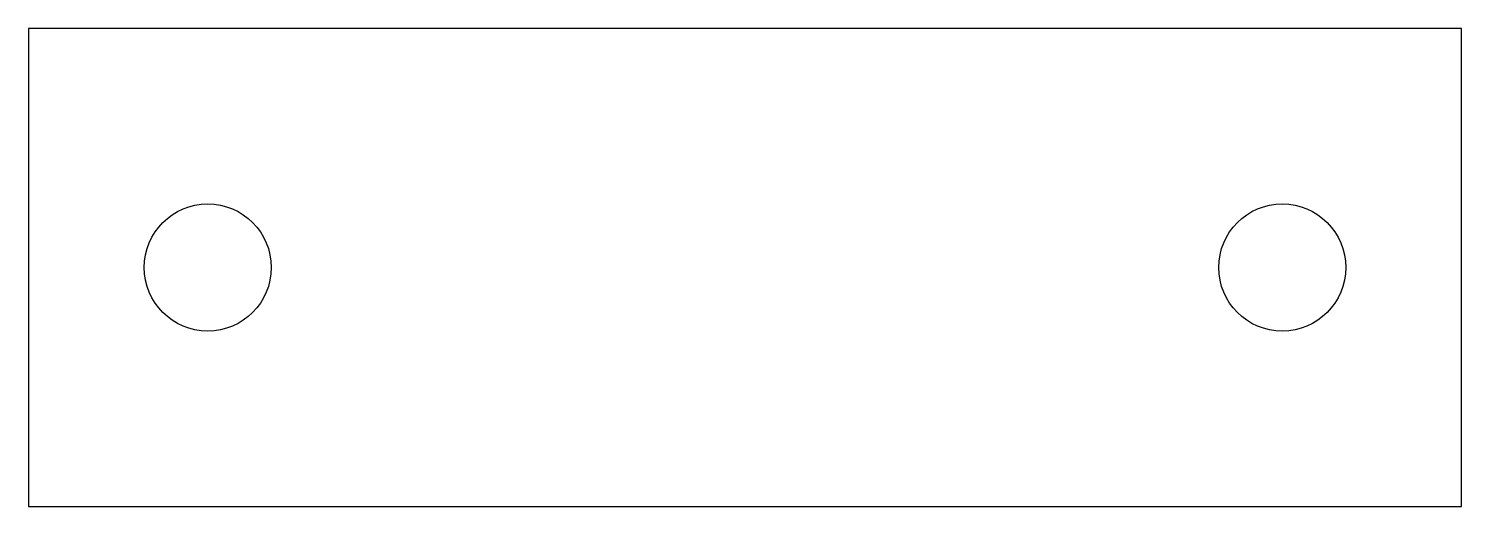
# Model space of a CAD drawing. Header units: inches. Extents: x 0 to 3, y 0 to 1.
import ezdxf

# ---------------------------------------------------------------- set-up
doc = ezdxf.new("R2010")
doc.units = ezdxf.units.IN
doc.header["$MEASUREMENT"] = 0

msp = doc.modelspace()

# ---------------------------------------------------------------- linework, layer by layer
msp.add_lwpolyline([(0, 0), (3, 0), (3, 1), (0, 1)], close=True)
for centre in [(0.375, 0.5), (2.625, 0.5)]:
    msp.add_circle(centre, 0.133)

doc.saveas('drawing.dxf')
